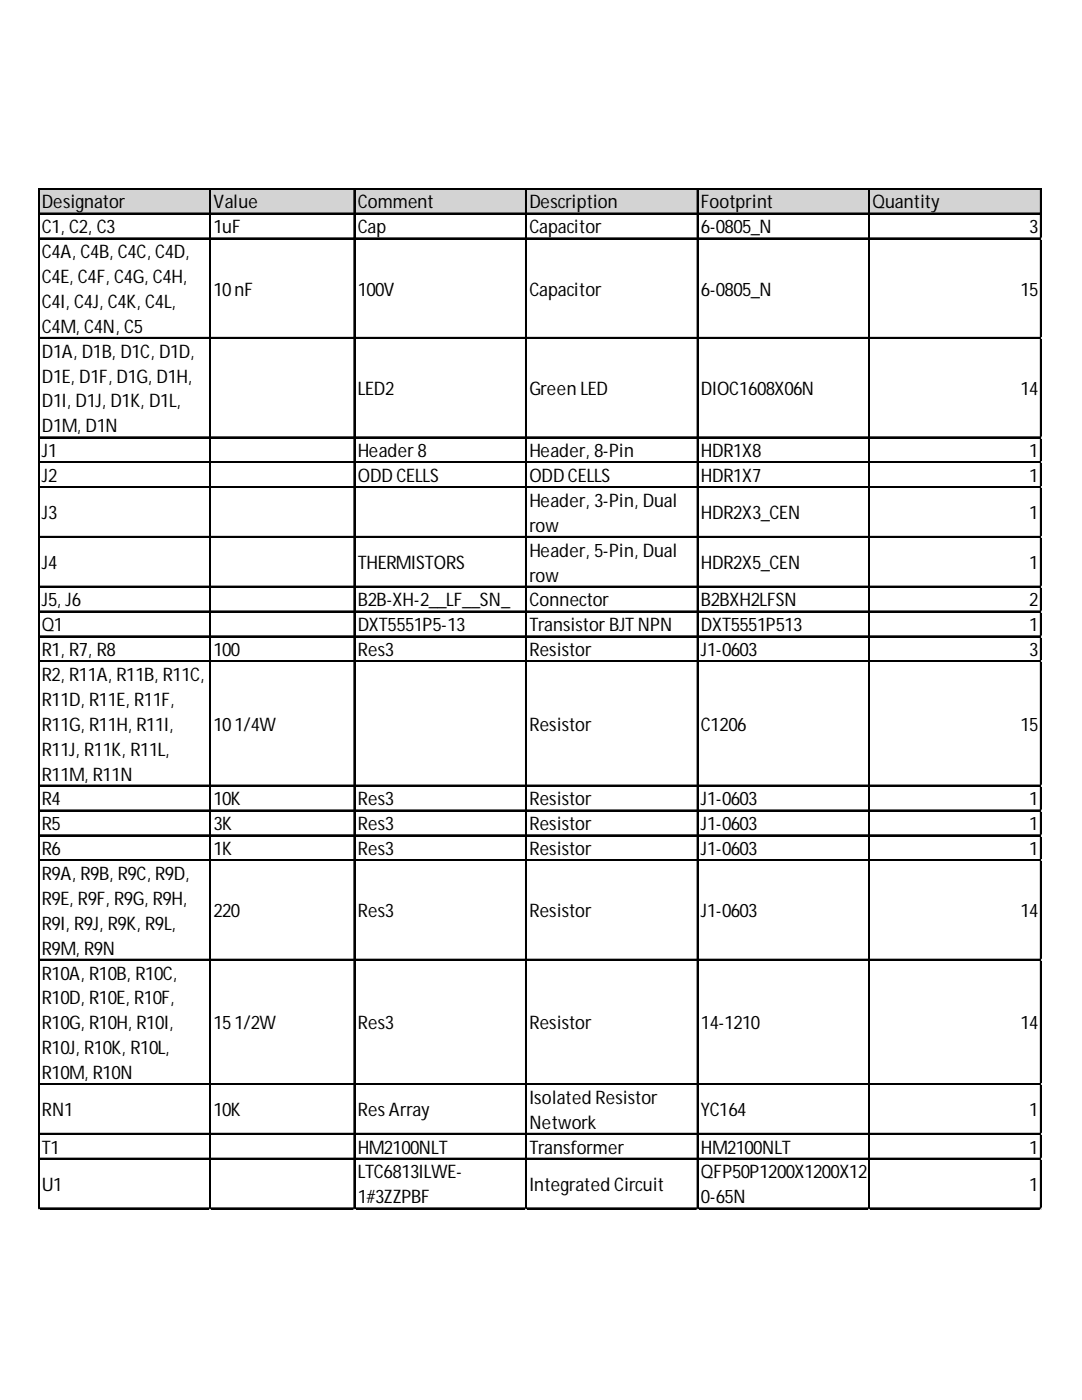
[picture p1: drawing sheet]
<svg xmlns="http://www.w3.org/2000/svg" width="216mm" height="279mm" viewBox="0 0 216 279" stroke-linecap="round" stroke-linejoin="round" font-family="sans-serif">
<defs><g id="words">
<g font-size="3.7">
<text x="8.3" y="41.6">Designator</text>
<text x="42.6" y="41.6">Value</text>
<text x="71.4" y="41.6">Comment</text>
<text x="105.6" y="41.6">Description</text>
<text x="139.9" y="41.6">Footprint</text>
<text x="174.1" y="41.6">Quantity</text>
<text x="8.3" y="46.6">C1, C2, C3</text>
<text x="42.6" y="46.6">1uF</text>
<text x="71.4" y="46.6">Cap</text>
<text x="105.6" y="46.6">Capacitor</text>
<text x="139.9" y="46.6">6-0805_N</text>
<text x="205.4" y="46.6">3</text>
<text x="8.3" y="51.5">C4A, C4B, C4C, C4D,</text>
<text x="8.3" y="56.5">C4E, C4F, C4G, C4H,</text>
<text x="42.6" y="59">10nF</text>
<text x="71.4" y="59">100V</text>
<text x="105.6" y="59">Capacitor</text>
<text x="139.9" y="59">6-0805_N</text>
<text x="203.6" y="59">15</text>
<text x="8.3" y="61.5">C4I, C4J, C4K, C4L,</text>
<text x="8.3" y="66.4">C4M, C4N, C5</text>
<text x="8.3" y="71.4">D1A, D1B, D1C, D1D,</text>
<text x="8.3" y="76.4">D1E, D1F, D1G, D1H,</text>
<text x="8.3" y="81.3">D1I, D1J, D1K, D1L,</text>
<text x="71.4" y="78.8">LED2</text>
<text x="105.6" y="78.8">Green LED</text>
<text x="139.9" y="78.8">DIOC1608X06N</text>
<text x="203.6" y="78.8">14</text>
<text x="8.3" y="86.3">D1M, D1N</text>
<text x="8.3" y="91.2">J1</text>
<text x="71.4" y="91.2">Header8</text>
<text x="105.6" y="91.2">Header, 8-Pin</text>
<text x="139.9" y="91.2">HDR1X8</text>
<text x="205.4" y="91.2">1</text>
<text x="8.3" y="96.2">J2</text>
<text x="71.4" y="96.2">ODD CELLS</text>
<text x="105.6" y="96.2">ODD CELLS</text>
<text x="105.6" y="101.2">Header, 3-Pin, Dual</text>
<text x="139.9" y="96.2">HDR1X7</text>
<text x="205.4" y="96.2">1</text>
<text x="8.3" y="103.7">J3</text>
<text x="105.6" y="106.1">row</text>
<text x="139.9" y="103.7">HDR2X3_CEN</text>
<text x="205.4" y="103.7">1</text>
<text x="8.3" y="113.6">J4</text>
<text x="71.4" y="113.6">THERMISTORS</text>
<text x="105.6" y="111.1">Header, 5-Pin, Dual</text>
<text x="139.9" y="113.6">HDR2X5_CEN</text>
<text x="205.4" y="113.6">1</text>
<text x="105.6" y="116.1">row</text>
<text x="8.3" y="121">J5, J6</text>
<text x="8.3" y="126">Q1</text>
<text x="71.4" y="121">B2B-XH-2__LF__SN_</text>
<text x="71.4" y="126">DXT5551P5-13</text>
<text x="105.6" y="121">Connector</text>
<text x="105.6" y="126">TransistorBJTNPN</text>
<text x="139.9" y="121">B2BXH2LFSN</text>
<text x="139.9" y="126">DXT5551P513</text>
<text x="205.4" y="121">2</text>
<text x="205.4" y="126">1</text>
<text x="8.3" y="131">R1, R7, R8</text>
<text x="42.6" y="131">100</text>
<text x="71.4" y="131">Res3</text>
<text x="105.6" y="131">Resistor</text>
<text x="139.9" y="131">J1-0603</text>
<text x="205.4" y="131">3</text>
<text x="8.3" y="135.9">R2, R11A, R11B, R11C,</text>
<text x="8.3" y="140.9">R11D, R11E, R11F,</text>
<text x="8.3" y="145.8">R11G, R11H, R11I,</text>
<text x="42.6" y="145.8">101/4W</text>
<text x="105.6" y="145.8">Resistor</text>
<text x="139.9" y="145.8">C1206</text>
<text x="203.6" y="145.8">15</text>
<text x="8.3" y="150.8">R11J, R11K, R11L,</text>
<text x="8.3" y="155.8">R11M, R11N</text>
<text x="8.3" y="160.7">R4</text>
<text x="42.6" y="160.7">10K</text>
<text x="71.4" y="160.7">Res3</text>
<text x="105.6" y="160.7">Resistor</text>
<text x="139.9" y="160.7">J1-0603</text>
<text x="205.4" y="160.7">1</text>
<text x="8.3" y="165.7">R5</text>
<text x="42.6" y="165.7">3K</text>
<text x="71.4" y="165.7">Res3</text>
<text x="105.6" y="165.7">Resistor</text>
<text x="139.9" y="165.7">J1-0603</text>
<text x="205.4" y="165.7">1</text>
<text x="8.3" y="170.7">R6</text>
<text x="42.6" y="170.7">1K</text>
<text x="71.4" y="170.7">Res3</text>
<text x="105.6" y="170.7">Resistor</text>
<text x="139.9" y="170.7">J1-0603</text>
<text x="205.4" y="170.7">1</text>
<text x="8.3" y="175.6">R9A, R9B, R9C, R9D,</text>
<text x="8.3" y="180.6">R9E, R9F, R9G, R9H,</text>
<text x="8.3" y="185.6">R9I, R9J, R9K, R9L,</text>
<text x="42.6" y="183.1">220</text>
<text x="71.4" y="183.1">Res3</text>
<text x="105.6" y="183.1">Resistor</text>
<text x="139.9" y="183.1">J1-0603</text>
<text x="203.6" y="183.1">14</text>
<text x="8.3" y="190.5">R9M, R9N</text>
<text x="8.3" y="195.5">R10A, R10B, R10C,</text>
<text x="8.3" y="200.4">R10D, R10E, R10F,</text>
<text x="8.3" y="205.4">R10G, R10H, R10I,</text>
<text x="42.6" y="205.4">151/2W</text>
<text x="71.4" y="205.4">Res3</text>
<text x="105.6" y="205.4">Resistor</text>
<text x="139.9" y="205.4">14-1210</text>
<text x="203.6" y="205.4">14</text>
<text x="8.3" y="210.4">R10J, R10K, R10L,</text>
<text x="8.3" y="215.3">R10M, R10N</text>
<text x="105.6" y="220.3">Isolated Resistor</text>
<text x="8.3" y="222.8">RN1</text>
<text x="42.6" y="222.8">10K</text>
<text x="71.4" y="222.8">ResArray</text>
<text x="105.6" y="225.3">Network</text>
<text x="139.9" y="222.8">YC164</text>
<text x="205.4" y="222.8">1</text>
<text x="8.3" y="230.2">T1</text>
<text x="71.4" y="230.2">HM2100NLT</text>
<text x="105.6" y="230.2">Transformer</text>
<text x="139.9" y="230.2">HM2100NLT</text>
<text x="205.4" y="230.2">1</text>
<text x="8.3" y="237.7">U1</text>
<text x="71.4" y="235.2">LTC6813ILWE-</text>
<text x="105.6" y="237.7">Integrated Circuit</text>
<text x="139.9" y="235.2">QFP50P1200X1200X12</text>
<text x="205.4" y="237.7">1</text>
<text x="71.4" y="240.2">1#3ZZPBF</text>
<text x="139.9" y="240.2">0-65N</text>
</g>
</g></defs>
<path d="M7.8 37.8h200.1v5h-200.1z" fill="#d3d3d3"/>
<g fill="none" stroke="#000" stroke-width=".25">
<path d="M7.6 37.6v203.7M7.7 37.6v203.7M7.9 37.6h200M7.9 37.7h200M41.8 37.8v203.5M42 37.8v203.5M70.6 37.8v203.5M70.8 37.8v203.5M104.9 37.8v203.5M105 37.8v203.5M139.1 37.8v203.5M139.2 37.8v203.5"/>
<path d="M173.4 37.8v203.5M173.5 37.8v203.5M207.6 37.8v203.5M207.7 37.8v203.5M7.9 42.5h200M7.9 42.7h200M7.9 47.5h200M7.9 47.6h200M7.9 67.4h200M7.9 67.5h200M7.9 87.2h200M7.9 87.3h200"/>
<path d="M7.9 92.2h200M7.9 92.3h200M7.9 97.1h200M7.9 97.3h200M7.9 107.1h200M7.9 107.2h200M7.9 117h200M7.9 117.1h200M7.9 122h200M7.9 122.1h200M7.9 126.9h200M7.9 127h200"/>
<path d="M7.9 131.9h200M7.9 132h200M7.9 156.7h200M7.9 156.8h200M7.9 161.7h200M7.9 161.8h200M7.9 166.6h200M7.9 166.7h200M7.9 171.6h200M7.9 171.7h200M7.9 191.4h200M7.9 191.6h200"/>
<path d="M7.9 216.3h200M7.9 216.4h200M7.9 226.2h200M7.9 226.3h200M7.9 231.2h200M7.9 231.3h200M7.9 241.1h200M7.9 241.2h200"/>
</g>
<path d="M7.6 241.3v.1" fill="none" stroke="#d4d4d4" stroke-width=".25"/>
<path d="M7.6 241.3l.3 .1z" fill="#d4d4d4"/>
<path d="M41.8 241.3v.1" fill="none" stroke="#d4d4d4" stroke-width=".25"/>
<path d="M41.8 241.3l.3 .1z" fill="#d4d4d4"/>
<path d="M70.6 241.3v.1" fill="none" stroke="#d4d4d4" stroke-width=".25"/>
<path d="M70.6 241.3l.3 .1z" fill="#d4d4d4"/>
<path d="M104.9 241.3v.1" fill="none" stroke="#d4d4d4" stroke-width=".25"/>
<path d="M104.9 241.3l.2 .1z" fill="#d4d4d4"/>
<path d="M139.1 241.3v.1" fill="none" stroke="#d4d4d4" stroke-width=".25"/>
<path d="M139.1 241.3l.3 .1z" fill="#d4d4d4"/>
<path d="M173.4 241.3v.1" fill="none" stroke="#d4d4d4" stroke-width=".25"/>
<path d="M173.4 241.3l.2 .1z" fill="#d4d4d4"/>
<path d="M207.6 241.3v.1" fill="none" stroke="#d4d4d4" stroke-width=".25"/>
<path d="M207.6 241.3l.3 .1z" fill="#d4d4d4"/>
<path d="M207.9 47.5h.1" fill="none" stroke="#d4d4d4" stroke-width=".25"/>
<path d="M207.9 47.5v.2z" fill="#d4d4d4"/>
<path d="M207.9 67.4h.1" fill="none" stroke="#d4d4d4" stroke-width=".25"/>
<path d="M207.9 67.4v.2z" fill="#d4d4d4"/>
<path d="M207.9 87.2h.1" fill="none" stroke="#d4d4d4" stroke-width=".25"/>
<path d="M207.9 87.2v.3z" fill="#d4d4d4"/>
<path d="M207.9 92.2h.1" fill="none" stroke="#d4d4d4" stroke-width=".25"/>
<path d="M207.9 92.2v.2z" fill="#d4d4d4"/>
<path d="M207.9 97.1h.1" fill="none" stroke="#d4d4d4" stroke-width=".25"/>
<path d="M207.9 97.1v.3z" fill="#d4d4d4"/>
<path d="M207.9 107.1h.1" fill="none" stroke="#d4d4d4" stroke-width=".25"/>
<path d="M207.9 107.1v.2z" fill="#d4d4d4"/>
<path d="M207.9 117h.1" fill="none" stroke="#d4d4d4" stroke-width=".25"/>
<path d="M207.9 117v.2z" fill="#d4d4d4"/>
<path d="M207.9 122h.1" fill="none" stroke="#d4d4d4" stroke-width=".25"/>
<path d="M207.9 122v.2z" fill="#d4d4d4"/>
<path d="M207.9 126.9h.1" fill="none" stroke="#d4d4d4" stroke-width=".25"/>
<path d="M207.9 126.9v.3z" fill="#d4d4d4"/>
<path d="M207.9 131.9h.1" fill="none" stroke="#d4d4d4" stroke-width=".25"/>
<path d="M207.9 131.9v.2z" fill="#d4d4d4"/>
<path d="M207.9 156.7h.1" fill="none" stroke="#d4d4d4" stroke-width=".25"/>
<path d="M207.9 156.7v.2z" fill="#d4d4d4"/>
<path d="M207.9 161.7h.1" fill="none" stroke="#d4d4d4" stroke-width=".25"/>
<path d="M207.9 161.7v.2z" fill="#d4d4d4"/>
<path d="M207.9 166.6h.1" fill="none" stroke="#d4d4d4" stroke-width=".25"/>
<path d="M207.9 166.6v.3z" fill="#d4d4d4"/>
<path d="M207.9 171.6h.1" fill="none" stroke="#d4d4d4" stroke-width=".25"/>
<path d="M207.9 171.6v.2z" fill="#d4d4d4"/>
<path d="M207.9 191.4h.1" fill="none" stroke="#d4d4d4" stroke-width=".25"/>
<path d="M207.9 191.4v.3z" fill="#d4d4d4"/>
<path d="M207.9 216.3h.1" fill="none" stroke="#d4d4d4" stroke-width=".25"/>
<path d="M207.9 216.3v.2z" fill="#d4d4d4"/>
<path d="M207.9 226.2h.1" fill="none" stroke="#d4d4d4" stroke-width=".25"/>
<path d="M207.9 226.2v.2z" fill="#d4d4d4"/>
<path d="M207.9 231.2h.1" fill="none" stroke="#d4d4d4" stroke-width=".25"/>
<path d="M207.9 231.2v.2z" fill="#d4d4d4"/>
<path d="M207.9 241.1h.1" fill="none" stroke="#d4d4d4" stroke-width=".25"/>
<path d="M207.9 241.1v.2z" fill="#d4d4d4"/>
<use href="#words"/>
</svg>
